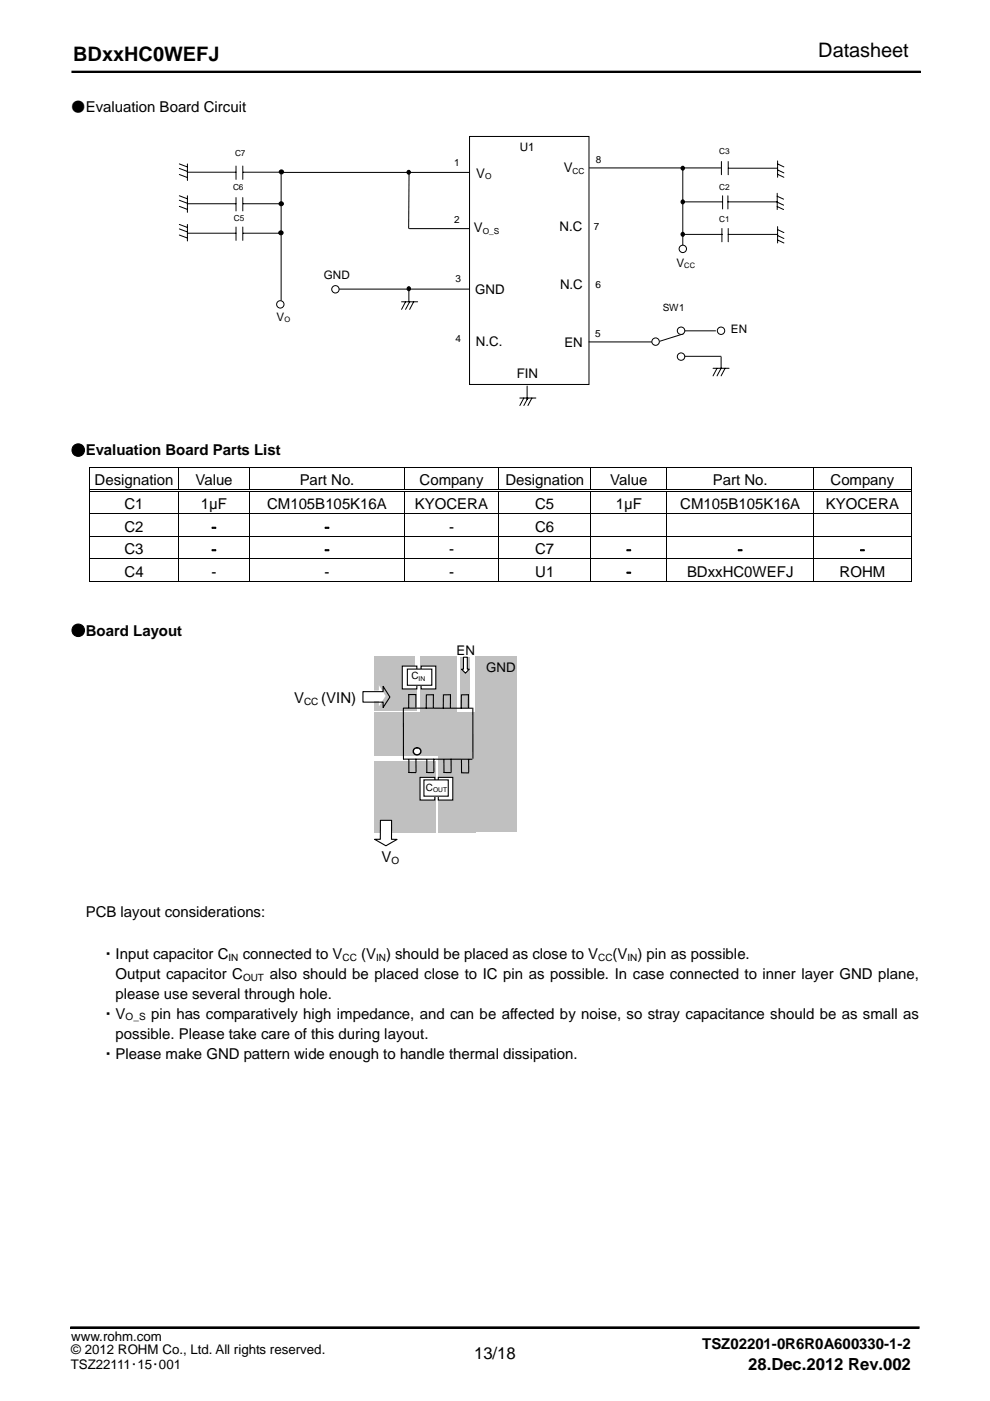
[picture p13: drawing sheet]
<svg xmlns="http://www.w3.org/2000/svg" width="210mm" height="297mm" viewBox="0 0 210 297" stroke-linecap="round" stroke-linejoin="round" font-family="sans-serif">
<defs><g id="words">
<g font-size="4.2">
<text x="15.5" y="12.9">BDxxHC0WEFJ</text>
<text x="173.6" y="12.1">Datasheet</text>
</g>
<g font-size="3.5">
<text x="100.6" y="288.2">13/18</text>
<text x="158.7" y="290.5">28.Dec.2012 Rev.002</text>
</g>
<g font-size="3.2">
<text x="15" y="23.7">●Evaluation Board Circuit</text>
<text x="15" y="96.6">●Evaluation Board Parts List</text>
<text x="20.1" y="102.8">Designation</text>
<text x="26.4" y="107.9">C1</text>
<text x="41.5" y="102.8">Value</text>
<text x="42.6" y="107.9">1μF</text>
<text x="56.7" y="107.9">CM105B105K16A</text>
<text x="63.6" y="102.8">Part No.</text>
<text x="88" y="107.9">KYOCERA</text>
<text x="89" y="102.8">Company</text>
<text x="107.2" y="102.8">Designation</text>
<text x="113.5" y="107.9">C5</text>
<text x="129.5" y="102.8">Value</text>
<text x="130.6" y="107.9">1μF</text>
<text x="144.3" y="107.9">CM105B105K16A</text>
<text x="151.2" y="102.8">Part No.</text>
<text x="175.2" y="107.9">KYOCERA</text>
<text x="176.2" y="102.8">Company</text>
<text x="26.4" y="112.7">C2</text>
<text x="43.8" y="112.7">‐</text>
<text x="67.8" y="112.7">‐</text>
<text x="95.3" y="112.7">-</text>
<text x="113.5" y="112.7">C6</text>
<text x="26.4" y="117.5">C3</text>
<text x="43.8" y="117.5">‐</text>
<text x="67.8" y="117.5">‐</text>
<text x="95.3" y="117.5">-</text>
<text x="113.5" y="117.5">C7</text>
<text x="131.8" y="117.5">‐</text>
<text x="155.4" y="117.5">‐</text>
<text x="181.3" y="117.5">‐</text>
<text x="26.4" y="122.2">C4</text>
<text x="44.9" y="122.2">-</text>
<text x="68.8" y="122.2">-</text>
<text x="95.3" y="122.2">-</text>
<text x="113.5" y="122.2">U1</text>
<text x="131.8" y="122.2">‐</text>
<text x="145.7" y="122.2">BDxxHC0WEFJ</text>
<text x="178.1" y="122.2">ROHM</text>
<text x="15" y="134.8">●Board Layout</text>
<text x="62.4" y="149.1">V</text>
<text x="68.1" y="149.1">(VIN)</text>
<text x="80.9" y="182.8">V</text>
<text x="18.2" y="194.4">PCB layout considerations:</text>
<text x="21.4" y="203.3">・Input capacitor C</text>
<text x="51.5" y="203.3">connected to V</text>
<text x="76.6" y="203.3">(V ) should be placed as close to V</text>
<text x="129.9" y="203.3">(V ) pin as possible.</text>
<text x="24.5" y="207.5">Output capacitor C</text>
<text x="57.2" y="207.5">also should be placed close to IC pin as possible. In case connected to inner layer GND plane,</text>
<text x="24.5" y="211.8">please use several through hole.</text>
<text x="21.4" y="216">・V</text>
<text x="24.5" y="220.2">possible. Please take care of this during layout.</text>
<text x="32" y="216">pin has comparatively high impedance, and can be affected by noise, so stray capacitance should be as small as</text>
<text x="21.4" y="224.5">・Please make GND pattern wide enough to handle thermal dissipation.</text>
<text x="148.9" y="286">TSZ02201-0R6R0A600330-1-2</text>
</g>
<g font-size="2.8">
<text x="101" y="37.7">V</text>
<text x="119.6" y="36.6">V</text>
<text x="100.5" y="49.3">V</text>
<text x="118.7" y="48.9">N.C</text>
<text x="100.8" y="62.4">GND</text>
<text x="118.8" y="61.2">N.C</text>
<text x="100.9" y="73.4">N.C.</text>
<text x="119.7" y="73.5">EN</text>
<text x="109.6" y="80.2">FIN</text>
<text x="96.8" y="138.9">EN</text>
<text x="103.1" y="142.6">GND</text>
<text x="15.1" y="287.1">© 2012 ROHM Co., Ltd. All rights reserved.</text>
<text x="15.1" y="284.3">www.rohm.com</text>
<text x="15" y="290.3">TSZ22111･15･001</text>
</g>
<g font-size="2.5">
<text x="110.3" y="32.1">U1</text>
<text x="68.7" y="59.1">GND</text>
<text x="143.5" y="56.5">V</text>
<text x="58.7" y="68">V</text>
<text x="155" y="70.7">EN</text>
</g>
<g font-size="2.1">
<text x="96.3" y="35.2">1</text>
<text x="126.3" y="34.6">8</text>
<text x="96.3" y="47.3">2</text>
<text x="126" y="48.7">7</text>
<text x="96.6" y="59.8">3</text>
<text x="126.3" y="61">6</text>
<text x="140.6" y="65.9">SW1</text>
<text x="126.2" y="71.5">5</text>
<text x="96.6" y="72.5">4</text>
<text x="87.2" y="144">C</text>
<text x="64.5" y="149.4">CC</text>
<text x="90.3" y="167.6">C</text>
<text x="83.1" y="183.2">O</text>
<text x="48.5" y="203.7">IN</text>
<text x="72.6" y="203.7">CC</text>
<text x="79.8" y="203.7">IN</text>
<text x="126.9" y="203.7">CC</text>
<text x="133.1" y="203.7">IN</text>
<text x="51.5" y="207.9">OUT</text>
<text x="26.6" y="216.4">O_S</text>
</g>
<g font-size="1.8">
<text x="49.8" y="33">C7</text>
<text x="152.6" y="32.6">C3</text>
<text x="49.4" y="40.3">C6</text>
<text x="102.9" y="38">O</text>
<text x="121.5" y="36.9">CC</text>
<text x="152.6" y="40.2">C2</text>
<text x="49.6" y="46.9">C5</text>
<text x="152.6" y="47.1">C1</text>
<text x="102.4" y="49.6">O_S</text>
</g>
<g font-size="1.6">
<text x="145.1" y="56.9">CC</text>
<text x="60.3" y="68.3">O</text>
</g>
<g font-size="1.4">
<text x="88.8" y="144.3">IN</text>
<text x="91.9" y="168">OUT</text>
</g>
</g></defs>
<path d="M15 281.5h179.9" fill="none" stroke="#000" stroke-width=".28"/>
<g fill="none" stroke="#000" stroke-width=".21">
<path d="M15.3 15.1h179.9v.3h-179.9zM59.9 36.6h40M86.8 36.6l-.1 11.8M86.8 48.5h14.2M18.9 99.1h174.5M19 99.2v4.6M37.9 99.2v4.6M52.9 99.2v4.6M85.8 99.2v4.6M105.8 99.2v4.6M125.3 99.2v4.6M141.4 99.2v4.6"/>
<path d="M172.6 99.2v4.6M193.3 99.2v4.6M18.9 109h174.5M18.9 113.7h174.5M18.9 118.5h174.5M19 104.3v4.6M19 109.1v4.5M19 113.8v4.6M19 118.6v4.7M19.1 103.8h18.7M19.1 104.2h18.7M37.9 104.3v4.6"/>
<path d="M37.9 109.1v4.5M37.9 113.8v4.6M37.9 118.6v4.7M38.3 103.8h14.6M38.3 104.2h14.6M52.9 104.3v4.6M52.9 109.1v4.5M52.9 113.8v4.6M52.9 118.6v4.7M53.4 103.8h32.3M53.4 104.2h32.3M85.8 104.3v4.6"/>
<path d="M85.8 109.1v4.5M85.8 113.8v4.6M85.8 118.6v4.7M86.2 103.8h19.5M86.2 104.2h19.5M105.8 104.3v4.6M105.8 109.1v4.5M105.8 113.8v4.6M105.8 118.6v4.7M106.2 103.8h19M106.2 104.2h19M125.3 104.3v4.6"/>
<path d="M125.3 109.1v4.5M125.3 113.8v4.6M125.3 118.6v4.7M125.8 103.8h15.5M125.8 104.2h15.5M141.4 104.3v4.6M141.4 109.1v4.5M141.4 113.8v4.6M141.4 118.6v4.7M141.8 103.8h30.7M141.8 104.2h30.7M172.6 104.3v4.6"/>
<path d="M172.6 109.1v4.5M172.6 113.8v4.6M172.6 118.6v4.7M173 103.8h20.2M173 104.2h20.2M193.3 104.3v4.6M193.3 109.1v4.5M193.3 113.8v4.6M193.3 118.6v4.7M18.9 123.3h18.9M38 123.3h14.9M53 123.3h32.7"/>
<path d="M85.9 123.3h19.8M105.9 123.3h19.3M125.4 123.3h15.9M141.5 123.3h31M172.7 123.3h20.5M15 281.3h179.9v.3h-179.9z"/>
</g>
<path d="M15.3 15.2h179.9" fill="none" stroke="#000" stroke-width=".3"/>
<g fill="#000">
<path d="M18.9 99h.2v.2h-.2zM193.2 99h.2v.2h-.2zM18.9 103.8h.2v.5h-.2zM37.8 104.3h.2zM37.8 103.8h.5v.1h-.5zM37.8 104.1h.5v.2h-.5zM52.9 104.3h.1zM52.9 103.8h.5v.1h-.5zM52.9 104.1h.5v.2h-.5zM85.7 104.3h.2zM85.7 103.8h.5v.1h-.5zM85.7 104.1h.5v.2h-.5z"/>
<path d="M105.7 104.3h.2zM105.7 103.8h.5v.1h-.5zM105.7 104.1h.5v.2h-.5zM125.2 104.3h.2zM125.2 103.8h.6v.1h-.6zM125.2 104.1h.6v.2h-.6zM141.3 104.3h.2zM141.3 103.8h.5v.1h-.5zM141.3 104.1h.5v.2h-.5zM172.5 104.3h.2zM172.5 103.8h.5v.1h-.5zM172.5 104.1h.5v.2h-.5z"/>
<path d="M193.2 103.8h.2v.5h-.2zM193.2 123.2h.2v.1h-.2z"/>
</g>
<path d="M99.6 28.9h25.3v52.6h-25.3z" fill="#fff"/>
<path d="M99.6 28.9h25.3v52.6h-25.3zM124.9 72.5h13.6" fill="none" stroke="#000" stroke-width=".21"/>
<circle cx="139.1" cy="72.4" r=".79" fill="#fff"/>
<g fill="none" stroke="#000" stroke-width=".21">
<path d="M144.8 35.7v17M153 34.2v2.8M154.5 34.2v2.8M154.5 35.7h10.4M164.9 34.1v3.5M164.9 37l1.4 .6M164.9 36l1.4 .7M164.9 34.8l1.4 .6M145 49.7h8.2M145 42.8h8.1M153.1 48.5v2.8M153.3 41.5v2.8"/>
<path d="M154.4 42.8h10.4M154.4 41.5v2.8M154.5 49.7h10.4M154.5 48.5v2.8M164.8 41v3.4M164.8 43.8l1.4 .6M164.8 42.9l1.4 .6M164.8 41.6l1.4 .6M164.9 48v3.5M164.9 50.9l1.4 .6M164.9 49.9l1.4 .7M164.9 48.7l1.4 .6"/>
<circle cx="144.8" cy="35.6" r=".39"/>
<circle cx="144.8" cy="42.8" r=".4"/>
<circle cx="144.8" cy="49.7" r=".4"/>
<circle cx="139.1" cy="72.4" r=".79"/>
</g>
<g fill="#000">
<circle cx="144.8" cy="35.6" r=".39"/>
<circle cx="144.8" cy="42.8" r=".4"/>
<circle cx="144.8" cy="49.7" r=".4"/>
</g>
<circle cx="144.8" cy="52.8" r=".78" fill="#fff"/>
<g fill="none" stroke="#000" stroke-width=".21">
<path d="M38 34.8l1.7 .6M38 35.7l1.7 .6M38 37l1.7 .6M39.8 34.8v3.5M39.9 36.5h10.1M50.1 35.2v2.8M51.5 35.2v2.8M51.6 36.5h8M59.6 36.5v27.2M125 35.6h27.9M38 47.6l1.7 .6M38 48.5l1.7 .7"/>
<path d="M38 49.8l1.7 .7M38 41.5l1.7 .6M38 42.5l1.7 .6M38 43.8l1.7 .6M39.8 41.5v3.5M39.8 47.6v3.5M39.9 49.4h10.1M39.9 43.2h10.1M50.1 41.9v2.8M50.1 48.1v2.9M51.5 41.9v2.8M51.5 48.1v2.9"/>
<path d="M51.6 49.4h8M51.6 43.2h8"/>
<circle cx="59.7" cy="36.5" r=".45"/>
<circle cx="59.6" cy="49.4" r=".45"/>
<circle cx="59.6" cy="43.2" r=".44"/>
<circle cx="144.8" cy="52.8" r=".78"/>
</g>
<g fill="#000">
<circle cx="59.7" cy="36.5" r=".45"/>
<circle cx="59.6" cy="49.4" r=".45"/>
<circle cx="59.6" cy="43.2" r=".44"/>
</g>
<circle cx="59.5" cy="64.5" r=".78" fill="#fff"/>
<g fill="none" stroke="#000" stroke-width=".21">
<path d="M71.4 61.3h28.1"/>
<circle cx="86.7" cy="36.5" r=".39"/>
<circle cx="59.5" cy="64.5" r=".78"/>
</g>
<circle cx="86.7" cy="36.5" r=".39" fill="#000"/>
<circle cx="71.1" cy="61.3" r=".78" fill="#fff"/>
<g fill="none" stroke="#000" stroke-width=".21">
<path d="M144.9 70.8l-4.9 1.5"/>
<circle cx="71.1" cy="61.3" r=".78"/>
</g>
<circle cx="144.4" cy="70.1" r=".79" fill="#fff"/>
<circle cx="144.4" cy="70.1" r=".79" fill="none" stroke="#000" stroke-width=".21"/>
<circle cx="152.9" cy="70.1" r=".78" fill="#fff"/>
<g fill="none" stroke="#000" stroke-width=".21">
<path d="M144.5 75.5h8.4"/>
<circle cx="152.9" cy="70.1" r=".78"/>
</g>
<circle cx="144.4" cy="75.6" r=".79" fill="#fff"/>
<g fill="none" stroke="#000" stroke-width=".21">
<path d="M85.2 64h3.4M86 64l-.8 1.6M86.7 61v2.9M86.9 64l-.9 1.6M87.7 64l-.8 1.6M145.3 70.1h6.5M151.2 78.1h3.4M152.1 78.1l-.9 1.6M153 75.7v2.4l-.9 1.6M153.8 78.1l-.8 1.6M110.3 84.4h3.4M111.1 84.4l-.8 1.6"/>
<path d="M111.8 81.9v2.8M112 84.4l-.9 1.6M112.8 84.4l-.8 1.6"/>
<circle cx="86.7" cy="61.2" r=".4"/>
<circle cx="144.4" cy="75.6" r=".79"/>
</g>
<circle cx="86.7" cy="61.2" r=".4" fill="#000"/>
<g fill="#c0c0c0">
<path d="M85.8 161.4h2.6v2.9h-2.6z"/>
<path d="M87.1 170.4h3.5v6.2h-3.5z"/>
<path d="M79.4 161.4h13v15.2h-13z"/>
<path d="M88.8 161.5h3.6v3.2h-3.6z"/>
<path d="M86.3 145.9h2.2v4.8h-2.2z"/>
<path d="M86.3 139.2h1.7v2.4h-1.7z"/>
<path d="M79.4 139.2h7.3v11.5h-7.3z"/>
<path d="M97.5 139.2h2.2v10.8h-2.2z"/>
<path d="M95.2 170h3.4v6.4h-3.4z"/>
<path d="M93 164.1h7.9v12.3h-7.9z"/>
<path d="M100.8 139.2h8.7v37.2h-8.7z"/>
<path d="M89.1 139.2h7.7v13.7h-7.7z"/>
</g>
<path d="M80.7 173.9h2.4l-.1 4 1.2 .1-2.3 1.3-2.4-1.4h1.2z" fill-rule="evenodd" fill="#fff"/>
<path d="M80.7 173.9h2.4l-.1 4 1.2 .1-2.3 1.3-2.4-1.4h1.2z" fill="none" stroke="#000" stroke-width=".23"/>
<path d="M98.3 139.3h.8v2.6h.4l-.8 .8-.8-.8h.4z" fill-rule="evenodd" fill="#fff"/>
<path d="M98.3 139.3h.8v2.6h.4l-.8 .8-.8-.8h.4z" fill="none" stroke="#000" stroke-width=".23"/>
<path d="M76.1 146.4h4.2v-1.1l1.5 2.3-1.5 2.2v-1.2h-4.2z" fill-rule="evenodd" fill="#fff"/>
<path d="M77 146.6h4.3v-1.1l1.4 2.3-1.4 2.2v-1.1h-4.3z" fill="none" stroke="#000" stroke-width=".23"/>
<g fill="#c0c0c0">
<path d="M79.4 151h21.5v9.2h-21.5z"/>
<path d="M93.1 160.1h8.5v4.3h-8.5z"/>
</g>
<path d="M85.3 141.2h3.1v4.9h-3.1z" fill="#fff"/>
<path d="M85.3 141.2h3.1v4.9h-3.1z" fill="none" stroke="#000" stroke-width=".23"/>
<path d="M89.3 141.2h3.1v4.9h-3.1z" fill="#fff"/>
<path d="M89.3 141.2h3.1v4.9h-3.1z" fill="none" stroke="#000" stroke-width=".23"/>
<path d="M86.2 141.9h5.2v3.4h-5.2z" fill="#fff"/>
<path d="M86.4 141.9h5.2v3.4h-5.2z" fill="none" stroke="#000" stroke-width=".23"/>
<circle cx="88.5" cy="159.3" r=".78" fill="#fff"/>
<circle cx="88.5" cy="159.3" r=".78" fill="none" stroke="#000" stroke-width=".3"/>
<g fill="none" stroke="#000" stroke-width=".23">
<path d="M85.6 150.2v10.7M85.6 150.1l14.5 .1M86.7 147.3h1.5M86.7 147.4v2.7M88.2 147.3v2.6M90.4 147.5v2.6M91.9 147.3h-1.5M91.9 147.4v2.6M94 147.5v2.6M95.5 147.3h-1.5M95.5 147.4v2.6M97.9 147.5l-.1 2.6"/>
<path d="M99.3 147.3h-1.5M99.4 147.4l-.1 2.6M100.3 150.1v10.7M85.6 161h14.5M86.7 161.1v2.6M86.7 163.8h1.5M88.2 161v2.6M90.5 161.1v2.6M90.5 163.8h1.5M92 161v2.6M94.1 161.1l.1 2.6M94.1 163.8h1.6"/>
<path d="M95.7 161v2.6M97.9 161.2v2.6M97.9 163.9h1.5M99.4 161v2.7"/>
</g>
<path d="M89.1 164.8h3.1v4.8h-3.1z" fill="#fff"/>
<path d="M89.1 164.8h3.1v4.8h-3.1z" fill="none" stroke="#000" stroke-width=".23"/>
<path d="M93 164.8h3.1v4.8h-3.1z" fill="#fff"/>
<path d="M93 164.8h3v4.8h-3z" fill="none" stroke="#000" stroke-width=".23"/>
<path d="M89.9 165.4h5.2v3.4h-5.2z" fill="#fff"/>
<path d="M89.9 165.4h5.2v3.4h-5.2z" fill="none" stroke="#000" stroke-width=".23"/>
<use href="#words"/>
</svg>
